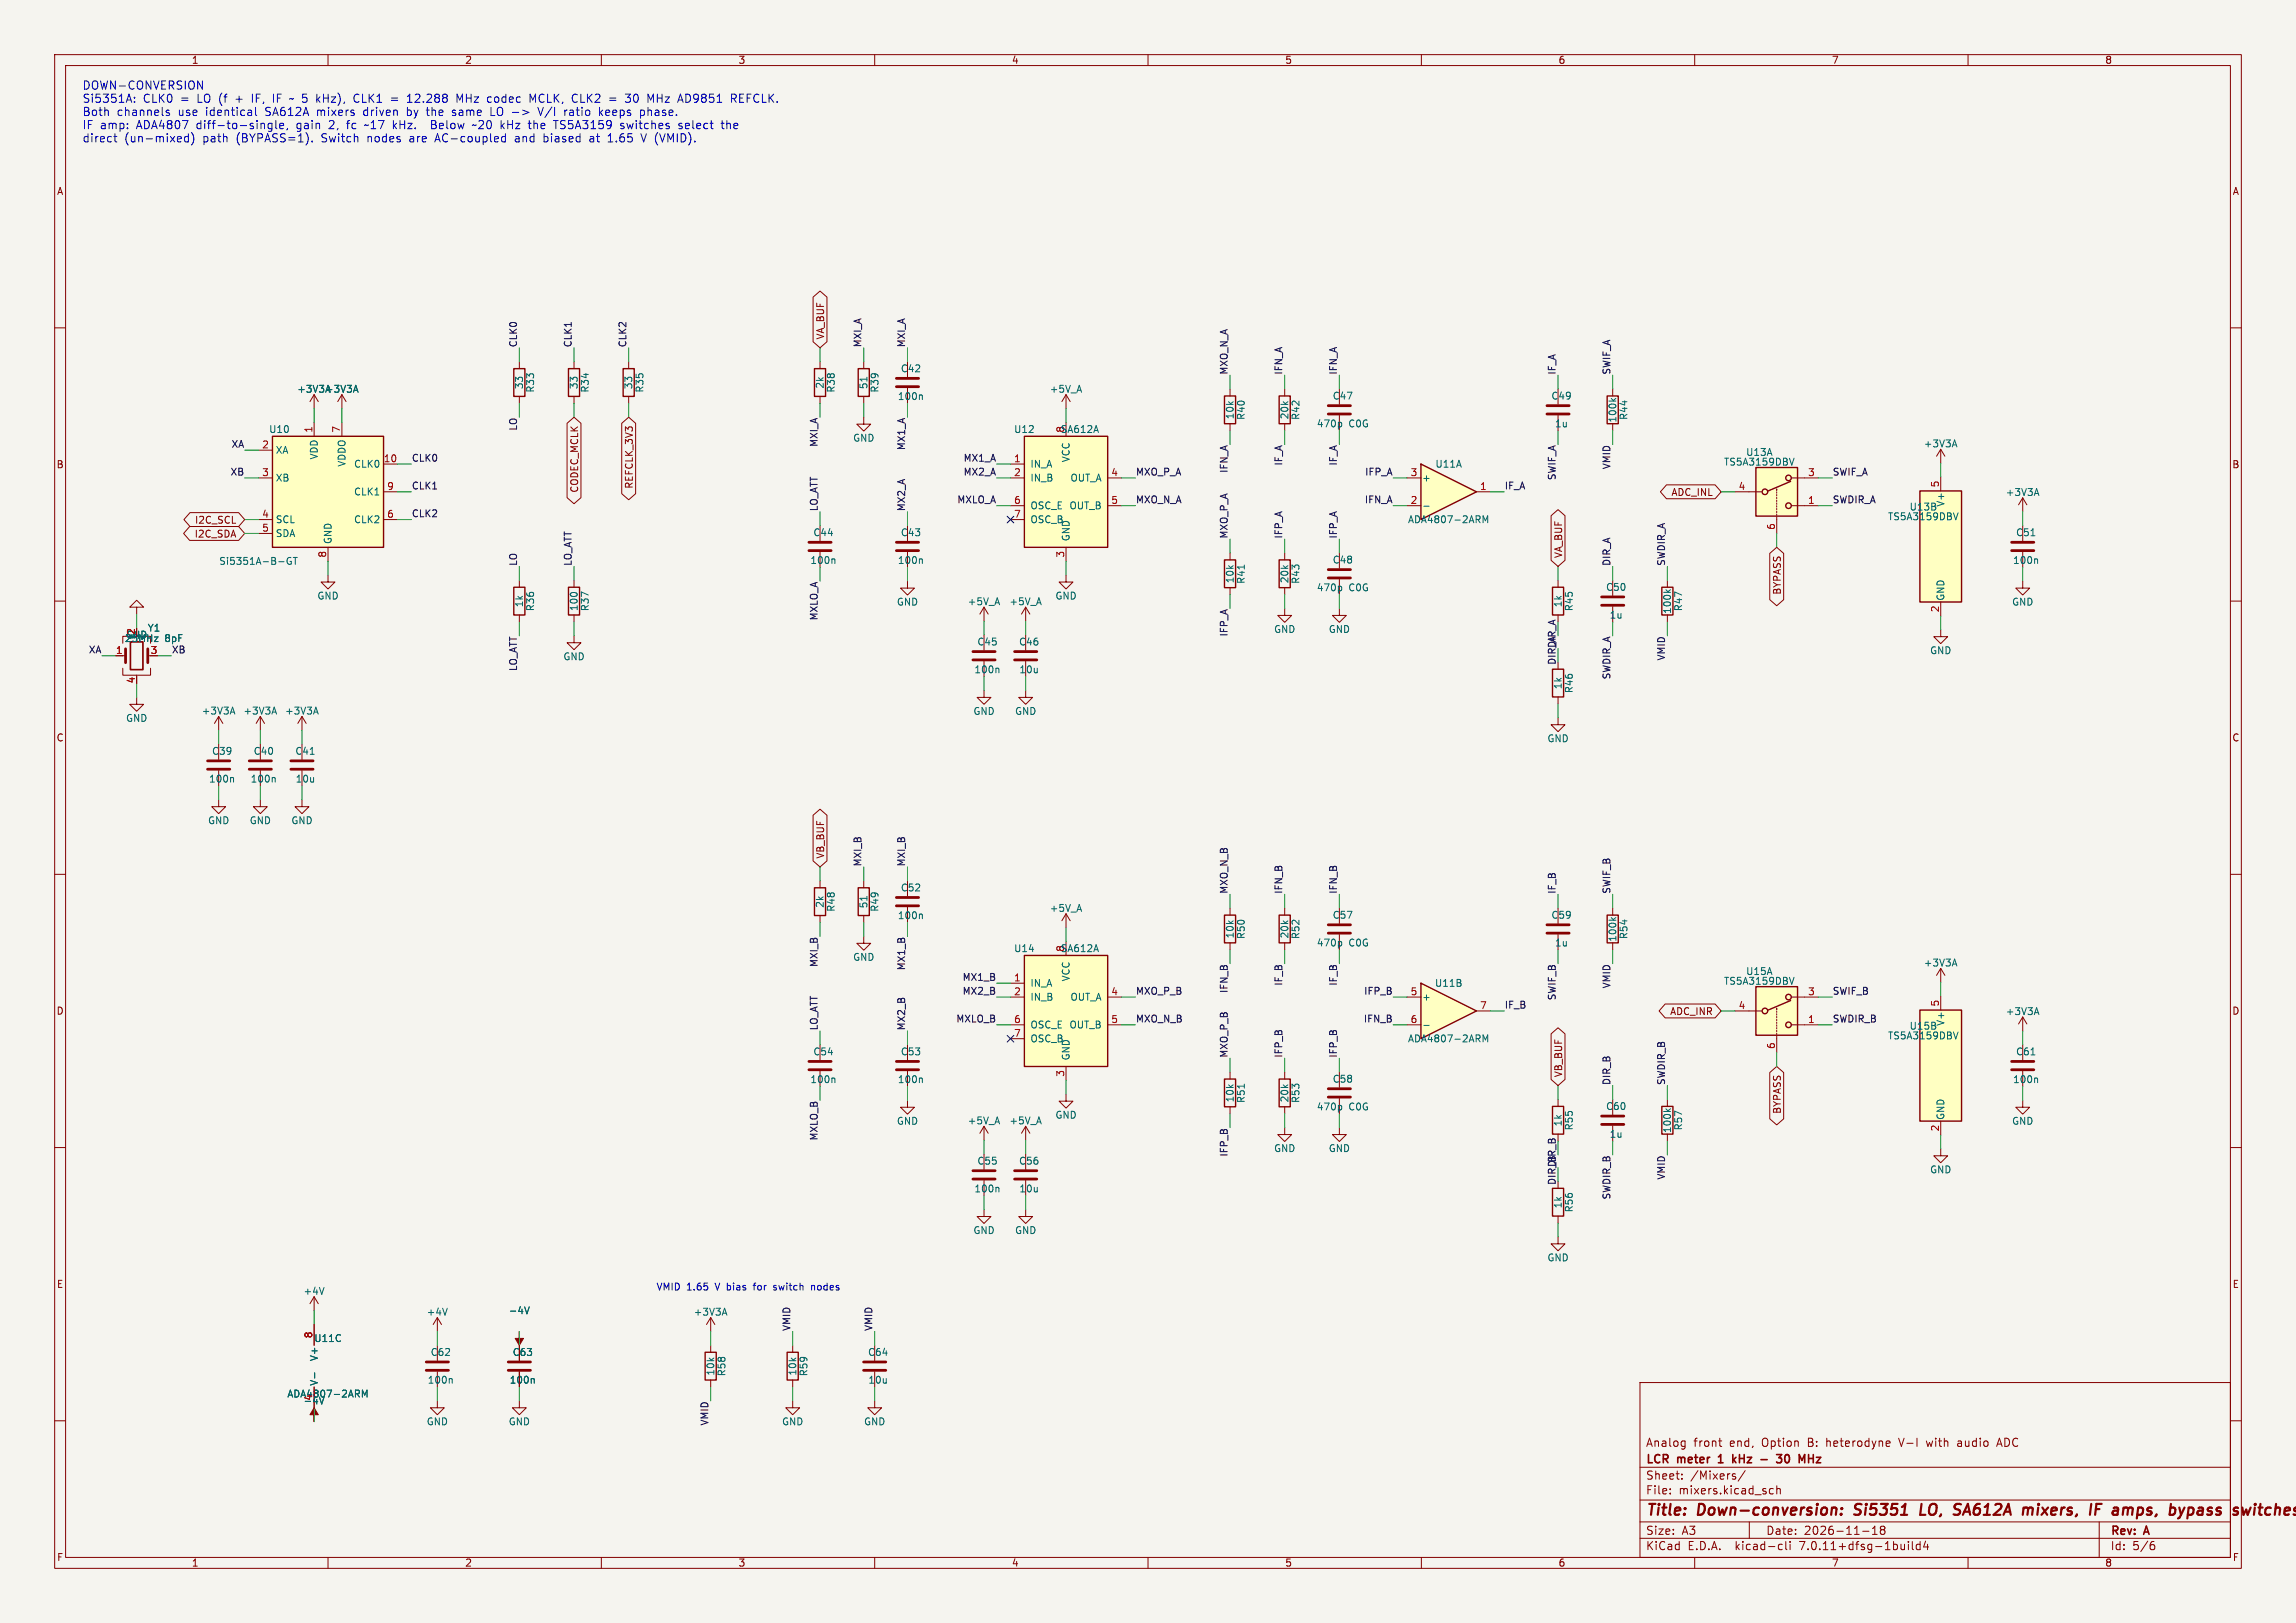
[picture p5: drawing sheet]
<svg xmlns="http://www.w3.org/2000/svg" width="420mm" height="297mm" viewBox="0 0 420 297" stroke-linecap="round" stroke-linejoin="round" font-family="sans-serif">
<defs><g id="words">
<g font-size="2.8" fill="#840000">
<text x="301" y="277.9">Title:</text>
<text x="310.6" y="277.9">Down-conversion:</text>
<text x="340.1" y="277.9">Si5351</text>
<text x="352.9" y="277.9">LO,</text>
<text x="359.9" y="277.9">SA612A</text>
<text x="373.3" y="277.9">mixers,</text>
<text x="386.4" y="277.9">IF</text>
<text x="391.4" y="277.9">amps,</text>
<text x="402.5" y="277.9">bypass</text>
<text x="415" y="277.9">switc</text>
</g>
<g font-size="2.1" fill="#0000c2">
<text x="15" y="16.7">DOWN-CONVERSION</text>
<text x="15" y="19.1">Si5351A:</text>
<text x="15" y="21.5">Both</text>
<text x="15" y="24">IF amp:</text>
<text x="21.4" y="21.5">channels</text>
<text x="25" y="24">ADA4807</text>
<text x="26.2" y="19.1">CLK0</text>
<text x="32.7" y="21.5">use</text>
<text x="33.1" y="19.1">=</text>
<text x="36.1" y="24">diff-to-single,</text>
<text x="36.3" y="19.1">LO (f</text>
<text x="37.8" y="21.5">identical</text>
<text x="43.5" y="19.1">+</text>
<text x="46.7" y="19.1">IF,</text>
<text x="48.8" y="21.5">SA612A</text>
<text x="50.7" y="19.1">IF ~ 5</text>
<text x="54.6" y="24">gain</text>
<text x="58.4" y="21.5">mixers</text>
<text x="59.1" y="19.1">kHz),</text>
<text x="60.6" y="24">2,</text>
<text x="64.1" y="24">fc</text>
<text x="66.1" y="19.1">CLK1</text>
<text x="67.1" y="21.5">driven</text>
<text x="67.5" y="24">~17</text>
<text x="72.8" y="24">kHz.</text>
<text x="75.2" y="21.5">by</text>
<text x="76.2" y="19.1">12.288</text>
<text x="79" y="21.5">the</text>
<text x="80.1" y="24">Below</text>
<text x="83.8" y="21.5">same</text>
<text x="85.3" y="19.1">MHz</text>
<text x="87.9" y="24">~20</text>
<text x="90.9" y="21.5">LO -&gt;</text>
<text x="91.1" y="19.1">codec</text>
<text x="93.1" y="24">kHz</text>
<text x="98.4" y="24">the</text>
<text x="99" y="19.1">MCLK,</text>
<text x="100" y="21.5">V/I</text>
<text x="103.2" y="24">TS5A3159</text>
<text x="104.9" y="21.5">ratio</text>
<text x="107" y="19.1">CLK2</text>
<text x="111.4" y="21.5">keeps</text>
<text x="113.9" y="19.1">=</text>
<text x="115.5" y="24">switches</text>
<text x="117.1" y="19.1">30</text>
<text x="119.1" y="21.5">phase.</text>
<text x="121.2" y="19.1">MHz</text>
<text x="126.3" y="24">select</text>
<text x="127" y="19.1">AD9851</text>
<text x="134.3" y="24">the</text>
<text x="136.8" y="19.1">REFCLK.</text>
<text x="15" y="26.4">direct</text>
<text x="22.7" y="26.4">(un-mixed)</text>
<text x="37.2" y="26.4">path</text>
<text x="43.4" y="26.4">(BYPASS=1).</text>
<text x="59.1" y="26.4">Switch</text>
<text x="67.6" y="26.4">nodes</text>
<text x="75.5" y="26.4">are</text>
<text x="80.4" y="26.4">AC-coupled</text>
<text x="95.1" y="26.4">and</text>
<text x="100.5" y="26.4">biased</text>
<text x="109.1" y="26.4">at</text>
<text x="112.6" y="26.4">1.65</text>
<text x="118.9" y="26.4">V (VMID).</text>
</g>
<g font-size="2.1" fill="#840000">
<text x="301" y="268.2">LCR</text>
<text x="301" y="265">Analog</text>
<text x="306.9" y="268.2">meter</text>
<text x="309.8" y="265">front</text>
<text x="315" y="268.2">1</text>
<text x="316.4" y="265">end,</text>
<text x="318.2" y="268.2">kHz</text>
<text x="322.5" y="265">Option</text>
<text x="327.6" y="268.2">30</text>
<text x="331" y="265">B:</text>
<text x="332.2" y="268.2">MHz</text>
<text x="334.5" y="265">heterodyne</text>
<text x="348" y="265">V-I</text>
<text x="353.2" y="265">with</text>
<text x="359" y="265">audio</text>
<text x="366.4" y="265">ADC</text>
<text x="301" y="273.7">File:</text>
<text x="301" y="271">Sheet:</text>
<text x="307.1" y="273.7">mixers.kicad_sch</text>
<text x="309.2" y="271">/Mixers/</text>
<text x="301" y="281.1">Size:</text>
<text x="307.6" y="281.1">A3</text>
<text x="323" y="281.1">Date:</text>
<text x="330" y="281.1">2026-11-18</text>
<text x="386" y="281.3">Rev:</text>
<text x="392.4" y="281.3">A</text>
<text x="301" y="283.9">KiCad</text>
<text x="308.7" y="283.9">E.D.A.</text>
<text x="317.6" y="283.9">kicad-cli</text>
<text x="329.5" y="283.9">7.0.11+dfsg-1build4</text>
<text x="386" y="283.9">Id:</text>
<text x="390.1" y="283.9">5/6</text>
</g>
<g font-size="1.8" fill="#840000">
<text x="35" y="11.9">1</text>
<text x="85" y="11.9">2</text>
<text x="135" y="11.9">3</text>
<text x="185" y="11.9">4</text>
<text x="235" y="11.9">5</text>
<text x="285" y="11.9">6</text>
<text x="335" y="11.9">7</text>
<text x="385" y="11.9">8</text>
<text x="10.3" y="35.9">A</text>
<text x="408.3" y="35.9">A</text>
<text x="151" y="62.2" transform="rotate(-90 151 62.2)">VA_BUF</text>
<text x="10.3" y="85.9">B</text>
<text x="116" y="89.5" transform="rotate(-90 116 89.5)">REFCLK_3V3</text>
<text x="408.2" y="85.9">B</text>
<text x="106" y="90.3" transform="rotate(-90 106 90.3)">CODEC_MCLK</text>
<text x="305.6" y="91">ADC_INL</text>
<text x="35.5" y="98.6">I2C_SDA</text>
<text x="35.6" y="96">I2C_SCL</text>
<text x="286" y="102.2" transform="rotate(-90 286 102.2)">VA_BUF</text>
<text x="326" y="108.9" transform="rotate(-90 326 108.9)">BYPASS</text>
<text x="10.3" y="135.9">C</text>
<text x="408.2" y="135.9">C</text>
<text x="151" y="157.2" transform="rotate(-90 151 157.2)">VB_BUF</text>
<text x="10.3" y="185.9">D</text>
<text x="305.4" y="186">ADC_INR</text>
<text x="408.2" y="185.9">D</text>
<text x="286" y="197.2" transform="rotate(-90 286 197.2)">VB_BUF</text>
<text x="326" y="203.9" transform="rotate(-90 326 203.9)">BYPASS</text>
<text x="10.3" y="235.9">E</text>
<text x="408.3" y="235.9">E</text>
<text x="10.3" y="285.9">F</text>
<text x="35" y="286.9">1</text>
<text x="85" y="286.9">2</text>
<text x="135" y="286.9">3</text>
<text x="185" y="286.9">4</text>
<text x="235" y="286.9">5</text>
<text x="285" y="286.9">6</text>
<text x="335" y="286.9">7</text>
<text x="385" y="286.9">8</text>
<text x="408.3" y="285.9">F</text>
</g>
<g font-size="1.8" fill="#0f0f0f">
<text x="94.7" y="63.7" transform="rotate(-90 94.7 63.7)">CLK0</text>
<text x="104.7" y="63.7" transform="rotate(-90 104.7 63.7)">CLK1</text>
<text x="114.7" y="63.7" transform="rotate(-90 114.7 63.7)">CLK2</text>
<text x="157.7" y="63.7" transform="rotate(-90 157.7 63.7)">MXI_A</text>
<text x="165.7" y="63.7" transform="rotate(-90 165.7 63.7)">MXI_A</text>
<text x="224.7" y="68.7" transform="rotate(-90 224.7 68.7)">MXO_N_A</text>
<text x="234.7" y="68.7" transform="rotate(-90 234.7 68.7)">IFN_A</text>
<text x="244.7" y="68.7" transform="rotate(-90 244.7 68.7)">IFN_A</text>
<text x="284.7" y="68.7" transform="rotate(-90 284.7 68.7)">IF_A</text>
<text x="294.7" y="68.7" transform="rotate(-90 294.7 68.7)">SWIF_A</text>
<text x="42.3" y="82">XA</text>
<text x="94.7" y="78.9" transform="rotate(-90 94.7 78.9)">LO</text>
<text x="149.7" y="81.9" transform="rotate(-90 149.7 81.9)">MXI_A</text>
<text x="165.7" y="82.5" transform="rotate(-90 165.7 82.5)">MX1_A</text>
<text x="42.1" y="87.1">XB</text>
<text x="75.2" y="89.7">CLK1</text>
<text x="75.2" y="84.6">CLK0</text>
<text x="176.2" y="87.1">MX2_A</text>
<text x="176.2" y="84.6">MX1_A</text>
<text x="207.7" y="87.1">MXO_P_A</text>
<text x="224.7" y="86.6" transform="rotate(-90 224.7 86.6)">IFN_A</text>
<text x="234.7" y="85.3" transform="rotate(-90 234.7 85.3)">IF_A</text>
<text x="244.7" y="85.3" transform="rotate(-90 244.7 85.3)">IF_A</text>
<text x="249.6" y="87.1">IFP_A</text>
<text x="275.2" y="89.7">IF_A</text>
<text x="284.7" y="88" transform="rotate(-90 284.7 88)">SWIF_A</text>
<text x="294.7" y="86" transform="rotate(-90 294.7 86)">VMID</text>
<text x="335.2" y="87.1">SWIF_A</text>
<text x="75.2" y="94.7">CLK2</text>
<text x="149.7" y="93.7" transform="rotate(-90 149.7 93.7)">LO_ATT</text>
<text x="165.7" y="93.7" transform="rotate(-90 165.7 93.7)">MX2_A</text>
<text x="175" y="92.2">MXLO_A</text>
<text x="207.7" y="92.2">MXO_N_A</text>
<text x="249.6" y="92.2">IFN_A</text>
<text x="335.2" y="92.2">SWDIR_A</text>
<text x="224.7" y="98.7" transform="rotate(-90 224.7 98.7)">MXO_P_A</text>
<text x="234.7" y="98.7" transform="rotate(-90 234.7 98.7)">IFP_A</text>
<text x="244.7" y="98.7" transform="rotate(-90 244.7 98.7)">IFP_A</text>
<text x="94.7" y="103.7" transform="rotate(-90 94.7 103.7)">LO</text>
<text x="104.7" y="103.7" transform="rotate(-90 104.7 103.7)">LO_ATT</text>
<text x="294.7" y="103.7" transform="rotate(-90 294.7 103.7)">DIR_A</text>
<text x="304.7" y="103.7" transform="rotate(-90 304.7 103.7)">SWDIR_A</text>
<text x="149.7" y="113.6" transform="rotate(-90 149.7 113.6)">MXLO_A</text>
<text x="16.1" y="119.7">XA</text>
<text x="31.3" y="119.7">XB</text>
<text x="224.7" y="116.6" transform="rotate(-90 224.7 116.6)">IFP_A</text>
<text x="94.7" y="122.9" transform="rotate(-90 94.7 122.9)">LO_ATT</text>
<text x="294.7" y="124.4" transform="rotate(-90 294.7 124.4)">SWDIR_A</text>
<text x="304.7" y="121" transform="rotate(-90 304.7 121)">VMID</text>
<text x="157.7" y="158.6" transform="rotate(-90 157.7 158.6)">MXI_B</text>
<text x="165.7" y="158.6" transform="rotate(-90 165.7 158.6)">MXI_B</text>
<text x="224.7" y="163.6" transform="rotate(-90 224.7 163.6)">MXO_N_B</text>
<text x="234.7" y="163.6" transform="rotate(-90 234.7 163.6)">IFN_B</text>
<text x="244.7" y="163.6" transform="rotate(-90 244.7 163.6)">IFN_B</text>
<text x="284.7" y="163.6" transform="rotate(-90 284.7 163.6)">IF_B</text>
<text x="294.7" y="163.6" transform="rotate(-90 294.7 163.6)">SWIF_B</text>
<text x="149.7" y="177.1" transform="rotate(-90 149.7 177.1)">MXI_B</text>
<text x="165.7" y="177.7" transform="rotate(-90 165.7 177.7)">MX1_B</text>
<text x="176" y="179.6">MX1_B</text>
<text x="176" y="182.1">MX2_B</text>
<text x="207.7" y="182.1">MXO_P_B</text>
<text x="224.7" y="181.8" transform="rotate(-90 224.7 181.8)">IFN_B</text>
<text x="234.7" y="180.5" transform="rotate(-90 234.7 180.5)">IF_B</text>
<text x="244.7" y="180.5" transform="rotate(-90 244.7 180.5)">IF_B</text>
<text x="249.4" y="182.1">IFP_B</text>
<text x="275.2" y="184.7">IF_B</text>
<text x="284.7" y="183.1" transform="rotate(-90 284.7 183.1)">SWIF_B</text>
<text x="294.7" y="181" transform="rotate(-90 294.7 181)">VMID</text>
<text x="335.2" y="182.1">SWIF_B</text>
<text x="149.7" y="188.7" transform="rotate(-90 149.7 188.7)">LO_ATT</text>
<text x="165.7" y="188.7" transform="rotate(-90 165.7 188.7)">MX2_B</text>
<text x="174.8" y="187.2">MXLO_B</text>
<text x="207.7" y="187.2">MXO_N_B</text>
<text x="249.4" y="187.2">IFN_B</text>
<text x="335.2" y="187.2">SWDIR_B</text>
<text x="224.7" y="193.7" transform="rotate(-90 224.7 193.7)">MXO_P_B</text>
<text x="234.7" y="193.7" transform="rotate(-90 234.7 193.7)">IFP_B</text>
<text x="244.7" y="193.7" transform="rotate(-90 244.7 193.7)">IFP_B</text>
<text x="294.7" y="198.7" transform="rotate(-90 294.7 198.7)">DIR_B</text>
<text x="304.7" y="198.7" transform="rotate(-90 304.7 198.7)">SWDIR_B</text>
<text x="149.7" y="208.8" transform="rotate(-90 149.7 208.8)">MXLO_B</text>
<text x="224.7" y="211.8" transform="rotate(-90 224.7 211.8)">IFP_B</text>
<text x="304.7" y="216" transform="rotate(-90 304.7 216)">VMID</text>
<text x="294.7" y="219.6" transform="rotate(-90 294.7 219.6)">SWDIR_B</text>
<text x="144.7" y="243.7" transform="rotate(-90 144.7 243.7)">VMID</text>
<text x="159.7" y="243.7" transform="rotate(-90 159.7 243.7)">VMID</text>
<text x="129.7" y="261" transform="rotate(-90 129.7 261)">VMID</text>
</g>
<g font-size="1.8" fill="#006464">
<text x="95.9" y="71.3" transform="rotate(-90 95.9 71.3)">33</text>
<text x="97.9" y="71.9" transform="rotate(-90 97.9 71.9)">R33</text>
<text x="105.9" y="71.3" transform="rotate(-90 105.9 71.3)">33</text>
<text x="107.9" y="71.9" transform="rotate(-90 107.9 71.9)">R34</text>
<text x="115.9" y="71.3" transform="rotate(-90 115.9 71.3)">33</text>
<text x="117.9" y="71.9" transform="rotate(-90 117.9 71.9)">R35</text>
<text x="150.9" y="71.2" transform="rotate(-90 150.9 71.2)">2k</text>
<text x="152.9" y="71.9" transform="rotate(-90 152.9 71.9)">R38</text>
<text x="158.9" y="71.3" transform="rotate(-90 158.9 71.3)">51</text>
<text x="160.9" y="71.9" transform="rotate(-90 160.9 71.9)">R39</text>
<text x="164.7" y="68.3">C42</text>
<text x="54.3" y="72.1">+3V3A+3V3A</text>
<text x="164.1" y="73.4">100n</text>
<text x="191.9" y="72.1">+5V_A</text>
<text x="225.9" y="76.8" transform="rotate(-90 225.9 76.8)">10k</text>
<text x="227.9" y="76.9" transform="rotate(-90 227.9 76.9)">R40</text>
<text x="235.9" y="76.8" transform="rotate(-90 235.9 76.8)">20k</text>
<text x="237.9" y="76.9" transform="rotate(-90 237.9 76.9)">R42</text>
<text x="243.7" y="73.3">C47</text>
<text x="283.7" y="73.3">C49</text>
<text x="295.9" y="77.4" transform="rotate(-90 295.9 77.4)">100k</text>
<text x="297.9" y="76.9" transform="rotate(-90 297.9 76.9)">R44</text>
<text x="49.1" y="79.4">U10</text>
<text x="50.3" y="83.2">XA</text>
<text x="156" y="81">GND</text>
<text x="185.4" y="79.4">U12</text>
<text x="193.9" y="79.4">SA612A</text>
<text x="194.7" y="79.3" transform="rotate(-90 194.7 79.3)">8</text>
<text x="240.8" y="78.4">470p</text>
<text x="246.7" y="78.4">C0G</text>
<text x="284.4" y="78.4">1u</text>
<text x="319.3" y="83.6">U13A</text>
<text x="351.8" y="82.1">+3V3A</text>
<text x="50.3" y="88.3">XB</text>
<text x="58.3" y="84.2" transform="rotate(-90 58.3 84.2)">VDD</text>
<text x="63.4" y="85.5" transform="rotate(-90 63.4 85.5)">VDDO</text>
<text x="64.7" y="85.8">CLK0</text>
<text x="188.4" y="85.8">IN_A</text>
<text x="188.4" y="88.3">IN_B</text>
<text x="195.7" y="88.3">OUT_A</text>
<text x="195.9" y="84.7" transform="rotate(-90 195.9 84.7)">VCC</text>
<text x="260" y="88.3">+</text>
<text x="262.5" y="85.8">U11A</text>
<text x="315.3" y="85.4">TS5A3159DBV</text>
<text x="50.3" y="95.9">SCL</text>
<text x="64.7" y="95.9">CLK2</text>
<text x="64.7" y="90.9">CLK1</text>
<text x="188.4" y="93.4">OSC_E OUT_B</text>
<text x="188.4" y="95.9">OSC_B</text>
<text x="257.5" y="95.9">ADA4807-2ARM</text>
<text x="345.3" y="95.4">TS5A3159DBV</text>
<text x="349.2" y="93.6">U13B</text>
<text x="355.9" y="92.8" transform="rotate(-90 355.9 92.8)">V+</text>
<text x="366.8" y="91">+3V3A</text>
<text x="50.3" y="98.5">SDA</text>
<text x="60.9" y="99.7" transform="rotate(-90 60.9 99.7)">GND</text>
<text x="148.7" y="98.3">C44</text>
<text x="164.7" y="98.3">C43</text>
<text x="195.9" y="99.1" transform="rotate(-90 195.9 99.1)">GND</text>
<text x="368.7" y="98.3">C51</text>
<text x="40" y="103.6">Si5351A-B-GT</text>
<text x="148.1" y="103.4">100n</text>
<text x="164.1" y="103.4">100n</text>
<text x="225.9" y="106.8" transform="rotate(-90 225.9 106.8)">10k</text>
<text x="227.9" y="106.9" transform="rotate(-90 227.9 106.9)">R41</text>
<text x="235.9" y="106.8" transform="rotate(-90 235.9 106.8)">20k</text>
<text x="237.9" y="106.9" transform="rotate(-90 237.9 106.9)">R43</text>
<text x="243.7" y="103.3">C48</text>
<text x="368.1" y="103.4">100n</text>
<text x="58" y="109.9">GND</text>
<text x="95.9" y="111.2" transform="rotate(-90 95.9 111.2)">1k</text>
<text x="97.9" y="111.9" transform="rotate(-90 97.9 111.9)">R36</text>
<text x="105.9" y="111.9" transform="rotate(-90 105.9 111.9)">100</text>
<text x="107.9" y="111.9" transform="rotate(-90 107.9 111.9)">R37</text>
<text x="164" y="111">GND</text>
<text x="176.9" y="111">+5V_A</text>
<text x="184.6" y="111">+5V_A</text>
<text x="193" y="109.9">GND</text>
<text x="240.8" y="108.4">470p</text>
<text x="246.7" y="108.4">C0G</text>
<text x="285.9" y="111.2" transform="rotate(-90 285.9 111.2)">1k</text>
<text x="287.9" y="111.9" transform="rotate(-90 287.9 111.9)">R45</text>
<text x="293.7" y="108.3">C50</text>
<text x="294.4" y="113.4">1u</text>
<text x="305.9" y="112.4" transform="rotate(-90 305.9 112.4)">100k</text>
<text x="307.9" y="111.9" transform="rotate(-90 307.9 111.9)">R47</text>
<text x="355.9" y="110" transform="rotate(-90 355.9 110)">GND</text>
<text x="368" y="111">GND</text>
<text x="22.8" y="117.7">25MHz</text>
<text x="23" y="117.1">GND</text>
<text x="26.9" y="115.8">Y1</text>
<text x="30.2" y="117.7">8pF</text>
<text x="178.7" y="118.3">C45</text>
<text x="186.3" y="118.3">C46</text>
<text x="233" y="116">GND</text>
<text x="243" y="116">GND</text>
<text x="353" y="119.9">GND</text>
<text x="103" y="121">GND</text>
<text x="178.1" y="123.4">100n</text>
<text x="186.4" y="123.4">10u</text>
<text x="36.8" y="131">+3V3A</text>
<text x="44.4" y="131">+3V3A</text>
<text x="52.1" y="131">+3V3A</text>
<text x="178" y="131">GND</text>
<text x="185.6" y="131">GND</text>
<text x="285.9" y="126.2" transform="rotate(-90 285.9 126.2)">1k</text>
<text x="287.9" y="126.9" transform="rotate(-90 287.9 126.9)">R46</text>
<text x="23" y="132.3">GND</text>
<text x="283" y="136">GND</text>
<text x="38.1" y="143.4">100n</text>
<text x="38.7" y="138.3">C39</text>
<text x="45.8" y="143.4">100n</text>
<text x="46.3" y="138.3">C40</text>
<text x="53.9" y="138.3">C41</text>
<text x="54" y="143.4">10u</text>
<text x="38" y="151">GND</text>
<text x="45.6" y="151">GND</text>
<text x="53.2" y="151">GND</text>
<text x="150.9" y="166.2" transform="rotate(-90 150.9 166.2)">2k</text>
<text x="152.9" y="166.9" transform="rotate(-90 152.9 166.9)">R48</text>
<text x="158.9" y="166.3" transform="rotate(-90 158.9 166.3)">51</text>
<text x="160.9" y="166.9" transform="rotate(-90 160.9 166.9)">R49</text>
<text x="164.7" y="163.3">C52</text>
<text x="191.9" y="167.1">+5V_A</text>
<text x="164.1" y="168.4">100n</text>
<text x="225.9" y="171.8" transform="rotate(-90 225.9 171.8)">10k</text>
<text x="227.9" y="171.9" transform="rotate(-90 227.9 171.9)">R50</text>
<text x="235.9" y="171.8" transform="rotate(-90 235.9 171.8)">20k</text>
<text x="237.9" y="171.9" transform="rotate(-90 237.9 171.9)">R52</text>
<text x="240.8" y="173.4">470p</text>
<text x="243.7" y="168.3">C57</text>
<text x="246.7" y="173.4">C0G</text>
<text x="283.7" y="168.3">C59</text>
<text x="284.4" y="173.4">1u</text>
<text x="295.9" y="172.4" transform="rotate(-90 295.9 172.4)">100k</text>
<text x="297.9" y="171.9" transform="rotate(-90 297.9 171.9)">R54</text>
<text x="156" y="176">GND</text>
<text x="185.4" y="174.4">U14</text>
<text x="193.9" y="174.4">SA612A</text>
<text x="194.7" y="174.3" transform="rotate(-90 194.7 174.3)">8</text>
<text x="195.9" y="179.7" transform="rotate(-90 195.9 179.7)">VCC</text>
<text x="319.3" y="178.6">U15A</text>
<text x="351.8" y="177.1">+3V3A</text>
<text x="188.4" y="180.8">IN_A</text>
<text x="188.4" y="183.3">IN_B</text>
<text x="195.7" y="183.3">OUT_A</text>
<text x="260" y="183.3">+</text>
<text x="262.4" y="180.8">U11B</text>
<text x="315.3" y="180.4">TS5A3159DBV</text>
<text x="366.8" y="186">+3V3A</text>
<text x="188.4" y="188.4">OSC_E OUT_B</text>
<text x="188.4" y="190.9">OSC_B</text>
<text x="257.5" y="190.9">ADA4807-2ARM</text>
<text x="345.3" y="190.4">TS5A3159DBV</text>
<text x="349.2" y="188.6">U15B</text>
<text x="355.9" y="187.8" transform="rotate(-90 355.9 187.8)">V+</text>
<text x="148.7" y="193.3">C54</text>
<text x="164.7" y="193.3">C53</text>
<text x="195.9" y="194.1" transform="rotate(-90 195.9 194.1)">GND</text>
<text x="368.7" y="193.3">C61</text>
<text x="148.1" y="198.4">100n</text>
<text x="164.1" y="198.4">100n</text>
<text x="225.9" y="201.8" transform="rotate(-90 225.9 201.8)">10k</text>
<text x="227.9" y="201.9" transform="rotate(-90 227.9 201.9)">R51</text>
<text x="235.9" y="201.8" transform="rotate(-90 235.9 201.8)">20k</text>
<text x="237.9" y="201.9" transform="rotate(-90 237.9 201.9)">R53</text>
<text x="240.8" y="203.4">470p</text>
<text x="243.7" y="198.3">C58</text>
<text x="246.7" y="203.4">C0G</text>
<text x="293.7" y="203.3">C60</text>
<text x="368.1" y="198.4">100n</text>
<text x="164" y="206">GND</text>
<text x="176.9" y="206">+5V_A</text>
<text x="184.6" y="206">+5V_A</text>
<text x="193" y="204.9">GND</text>
<text x="285.9" y="206.2" transform="rotate(-90 285.9 206.2)">1k</text>
<text x="287.9" y="206.9" transform="rotate(-90 287.9 206.9)">R55</text>
<text x="294.4" y="208.4">1u</text>
<text x="305.9" y="207.4" transform="rotate(-90 305.9 207.4)">100k</text>
<text x="307.9" y="206.9" transform="rotate(-90 307.9 206.9)">R57</text>
<text x="355.9" y="205" transform="rotate(-90 355.9 205)">GND</text>
<text x="368" y="206">GND</text>
<text x="178.7" y="213.3">C55</text>
<text x="186.3" y="213.3">C56</text>
<text x="233" y="211">GND</text>
<text x="243" y="211">GND</text>
<text x="353" y="214.9">GND</text>
<text x="178.1" y="218.4">100n</text>
<text x="186.4" y="218.4">10u</text>
<text x="285.9" y="221.2" transform="rotate(-90 285.9 221.2)">1k</text>
<text x="287.9" y="221.9" transform="rotate(-90 287.9 221.9)">R56</text>
<text x="178" y="226">GND</text>
<text x="185.6" y="226">GND</text>
<text x="283" y="231">GND</text>
<text x="55.4" y="237.1">+4V</text>
<text x="57.4" y="245.8">U11C</text>
<text x="78" y="241">+4V</text>
<text x="93" y="240.7">-4V</text>
<text x="126.8" y="241">+3V3A</text>
<text x="58.3" y="249.2" transform="rotate(-90 58.3 249.2)">V+</text>
<text x="78.7" y="248.3">C62</text>
<text x="93.7" y="248.3">C63</text>
<text x="130.9" y="251.8" transform="rotate(-90 130.9 251.8)">10k</text>
<text x="132.9" y="251.9" transform="rotate(-90 132.9 251.9)">R58</text>
<text x="145.9" y="251.8" transform="rotate(-90 145.9 251.8)">10k</text>
<text x="147.9" y="251.9" transform="rotate(-90 147.9 251.9)">R59</text>
<text x="158.7" y="248.3">C64</text>
<text x="52.5" y="255.9">ADA4807-2ARM</text>
<text x="55.4" y="257.2">-4V</text>
<text x="57.2" y="256.4" transform="rotate(-90 57.2 256.4)">4</text>
<text x="58.3" y="253.7" transform="rotate(-90 58.3 253.7)">V-</text>
<text x="78.1" y="253.4">100n</text>
<text x="93.1" y="253.4">100n</text>
<text x="158.7" y="253.4">10u</text>
<text x="78" y="261">GND</text>
<text x="93" y="261">GND</text>
<text x="143" y="261">GND</text>
<text x="158" y="261">GND</text>
</g>
<g font-size="1.8" fill="#a90000">
<text x="47.9" y="82.1">2</text>
<text x="57.2" y="79.3" transform="rotate(-90 57.2 79.3)">1</text>
<text x="62.3" y="79.3" transform="rotate(-90 62.3 79.3)">7</text>
<text x="47.9" y="87.2">3</text>
<text x="70.1" y="84.7">10</text>
<text x="70.7" y="89.7">9</text>
<text x="185.4" y="84.7">1</text>
<text x="185.4" y="87.2">2</text>
<text x="203.2" y="87.2">4</text>
<text x="257.9" y="87.2">3</text>
<text x="270.6" y="89.7">1</text>
<text x="317.9" y="89.7">4</text>
<text x="330.6" y="87.2">3</text>
<text x="354.7" y="89.3" transform="rotate(-90 354.7 89.3)">5</text>
<text x="47.9" y="94.8">4</text>
<text x="70.7" y="94.8">6</text>
<text x="185.4" y="92.3">6</text>
<text x="185.4" y="94.8">7</text>
<text x="203.2" y="92.3">5</text>
<text x="257.9" y="92.3">2</text>
<text x="330.6" y="92.3">1</text>
<text x="47.9" y="97.4">5</text>
<text x="324.7" y="97.1" transform="rotate(-90 324.7 97.1)">6</text>
<text x="59.7" y="102.1" transform="rotate(-90 59.7 102.1)">8</text>
<text x="194.7" y="102.1" transform="rotate(-90 194.7 102.1)">3</text>
<text x="354.7" y="112.1" transform="rotate(-90 354.7 112.1)">2</text>
<text x="21.1" y="119.7">1</text>
<text x="24.7" y="116.3" transform="rotate(-90 24.7 116.3)">2</text>
<text x="27.5" y="119.7">3</text>
<text x="24.7" y="125.2" transform="rotate(-90 24.7 125.2)">4</text>
<text x="185.4" y="179.7">1</text>
<text x="185.4" y="182.2">2</text>
<text x="203.2" y="182.2">4</text>
<text x="257.9" y="182.2">5</text>
<text x="270.6" y="184.7">7</text>
<text x="317.9" y="184.7">4</text>
<text x="330.6" y="182.2">3</text>
<text x="354.7" y="184.3" transform="rotate(-90 354.7 184.3)">5</text>
<text x="185.4" y="187.3">6</text>
<text x="185.4" y="189.8">7</text>
<text x="203.2" y="187.3">5</text>
<text x="257.9" y="187.3">6</text>
<text x="330.6" y="187.3">1</text>
<text x="194.7" y="197.1" transform="rotate(-90 194.7 197.1)">3</text>
<text x="324.7" y="192.1" transform="rotate(-90 324.7 192.1)">6</text>
<text x="354.7" y="207.1" transform="rotate(-90 354.7 207.1)">2</text>
<text x="57.2" y="245" transform="rotate(-90 57.2 245)">8</text>
</g>
<g font-size="1.8" fill="#009600">
<text x="284.7" y="118.7" transform="rotate(-90 284.7 118.7)">DIR_A</text>
<text x="284.7" y="213.7" transform="rotate(-90 284.7 213.7)">DIR_B</text>
<text x="284.7" y="216.9" transform="rotate(-90 284.7 216.9)">DIR_B</text>
</g>
<g font-size="1.8" fill="#0000c2">
<text x="120" y="236.5">VMID 1.65</text>
<text x="131" y="236.5">V bias</text>
<text x="138.4" y="236.5">for</text>
<text x="142.2" y="236.5">switch</text>
<text x="149.3" y="236.5">nodes</text>
</g>
</g></defs>
<path d="M0 0h420v297h-420z" fill="#f5f4ef" stroke="#f5f4ef" stroke-width=".18"/>
<g fill="none" stroke="#840000" stroke-width=".18">
<path d="M10 10h400v277h-400zM12 12h396v273h-396zM60 10v2M110 10v2M160 10v2M210 10v2M260 10v2M310 10v2M360 10v2M10 60h2M408 60h2M166 66.2v2.8"/>
<path d="M166 71v2.8M225 71.2v1.3M225 77.5v1.3M245 71.2v2.8M245 76v2.8M10 110h2M180 111.1l-.8 1.3M180 111.1v2.6M180 111.1l.8 1.3M187.6 111.1l-.7 1.3M187.6 111.1v2.6M187.6 111.1l.8 1.3"/>
<path d="M195 105.2v1.3h1.3l-1.3 1.3-1.3-1.3h1.3M225 101.2v1.3M225 107.5v1.3M408 110h2M10 160h2M408 160h2M158 171.3v1.3h1.3l-1.3 1.3-1.3-1.3h1.3M158 161.2v1.3M158 167.5v1.3M166 161.2v2.8M166 166v2.8M150 191.2v2.8"/>
<path d="M150 196v2.8M166 191.2v2.8M166 196v2.8M225 196.2v1.3M10 210h2M166 201.4v1.2h1.3l-1.3 1.3-1.3-1.3h1.3M180 211.2v2.8M180 216v2.8M187.6 211.2v2.8M187.6 216v2.8M225 202.5v1.3M408 210h2"/>
<path d="M57.5 237.3v2.5M57.5 237.3l-.8 1.3M57.5 237.3l.7 1.3M180 221.4v1.2h1.3l-1.3 1.3-1.3-1.3h1.3M187.6 221.4v1.2h1.3l-1.3 1.3-1.3-1.3h1.3M10 260h2M57.5 242.4v3.8M57.5 253.8v3.8M130 241.1l-.8 1.3M130 241.1v2.6M130 241.1l.8 1.3M300 253h108v32h-108z"/>
<path d="M408 260h2M300 278.5h108M300 274.5h108M300 268.5h108M305.5 273.2v.2M305.5 272.5v.1M307.7 270.5v.2M307.7 269.8v.1M308.1 263.7l.1 .1M308.2 263.7v1.2l-.1 .2M308.2 264.6l-.1 .1M314.4 263.7h.5"/>
<path d="M314.6 264.5l.3 .2M317.1 270.2l.3 .1 .1 .2-.2 .2h-.3M317.1 269.7l.3 .1M319.2 269.1l-1.3 1.9M320 278.5v3M323.7 273.1l.2 .3 .5-.1M324.4 272.5l-.5-.1-.2 .3M325 272.5l.2-.1 .4 .1 .1 .9M325 271.9v1.5M342.5 279.7l.4-.4v1.5M344.2 279.9l-.3 .3v.3l.3 .3h.3l.3-.3-.1-.4-.2-.2M344.2 279.9l-.3-.3 .3-.3h.3l.3 .3-.3 .3"/>
<path d="M344.2 279.9h.3M345.5 263.7l.2 .3-.7 .2M345.7 264.6l-.2 .1M347.3 263.2l.5 1.5M352.4 263.7l.3 1M358.6 263.7l-.4 .1M358.7 264.1h-.4a.29 .29 0 0 0-.2 .3 .29 .29 0 0 0 .2 .3h.4M365.4 264.3h.7M365.7 263.2l-.5 1.5M384 278.5v6.5M60 285v2M110 285v2"/>
<path d="M160 285v2M210 285v2M260 285v2M300 281.5h108M310 285v2M325.6 282.6l.4 .1M326 283.5l-.4 .1M326.7 282.1v1.3l.2 .2M327.4 282.1v.1M327.4 282.6v1M340.7 280.2h1.2M342.5 280.8h.9"/>
<path d="M349.1 282.1v.1M349.1 282.6v1M349.8 282.1v1.3l.2 .2M351.2 282.7l-.4-.1-.3 .3v.4l.2 .2h.5M351.2 282.1v1.5M352.2 282l-.3 1.1h.9M352.6 282.6v1M360 285v2M393.6 282.7h.3l.3 .2-.1 .5-.5 .2M394 282.1l-.4 .1"/>
</g>
<g fill="none" stroke="#840000" stroke-width=".4">
<path d="M336.8 277l.1 .1-.1 .1M336.8 277l-.1 .1 .1 .1M336.8 277v.2M336.9 276l.1 .1-.1 .1M336.9 276l-.1 .1 .1 .1M336.9 276v.2M339.2 277.1l.2 .1M339.5 275.4l-.2 .2 .1 .4M351.5 275.2l-.3 2h1M358 275.2l.7 .1M358.4 276.3a.44 .44 0 0 1 0 .7M360 275.2l-1 2"/>
<path d="M371.3 275.9l.5 .1v.2l-.1 1M383.4 276.2h.6M383.5 275.2h.9M397.1 275.2l-.2 2M400.3 276l.3-.1 .5 .1 .2 .3-.1 .5a.66 .66 0 0 1-1 .3M400.4 275.9l-.3 2M413.1 275.9h.8M413.5 275.2l-.2 1.7v.2l.4 .1"/>
</g>
<path d="M314.3 267.7h.9M314.5 266.5l-.2 .1M317 266.2v1.5M317.1 267.1l.4 .6M317.5 266.7l-.5 .6M322.1 267.1h1.2M325 266.2h.9l-.5 .6 .4 .1v.6l-.2 .2h-.4l-.2-.2M327 266.2a.8 .8 0 0 0-.5 .7 .8 .8 0 0 0 .5 .8M330.8 266.2v1.5M330.8 266.9h.9" fill="none" stroke="#840000" stroke-width=".3"/>
<g fill="none" stroke="#840000" stroke-width=".51">
<path d="M164 70.8h4M164 69.2h4M243 75.8h4M243 74.2h4M164 165.8h4M164 164.2h4M148 195.8h4M148 194.2h4M164 195.8h4M164 194.2h4M178 215.8h4M178 214.2h4"/>
<path d="M185.6 215.8h4.1M185.6 214.2h4.1"/>
</g>
<g fill="none" stroke="#006464" stroke-width=".18">
<path d="M168.5 72.3l.2 .2v.6M245.2 77.3l.2 .2v.4l-.2 .2M227.6 103.4v.7M158.6 164v.8M168.5 167.3l.2 .2v.6M152.5 197.3l.2 .2v.6M168.5 197.3l.2 .2v.6M227.6 198.4v.7M182.5 217.3l.2 .2v.6M59.3 235.6l-.4 1.3M132.5 239.4l.5 1.3M57.6 251.2v1"/>
<path d="M66.3 255.7v-1.3l.4 .9 .4-.9v1.3M132.2 240.3h.6"/>
</g>
<path d="M224 72.5h2v5h-2zM224 102.5h2v5h-2zM157 162.5h2v5h-2zM224 197.5h2v5h-2z" fill="none" stroke="#840000" stroke-width=".25"/>
<path d="M259.9 84.9l10.2 5.1-10.2 5.1z" fill="#ffffc2"/>
<path d="M187.4 79.8h15.2v20.4h-15.2zM234 72.5h2v5h-2zM259.9 84.9l10.2 5.1-10.2 5.1zM234 102.5h2v5h-2zM149 162.5h2v5h-2z" fill="none" stroke="#840000" stroke-width=".25"/>
<g fill="none" stroke="#840000" stroke-width=".18">
<path d="M158 76.4v1.2h1.3l-1.3 1.3-1.3-1.3h1.3M195 72.2l-.8 1.3M195 72.2v2.6M195 77.3v2.5M195 72.2l.8 1.3M235 71.2v1.3M235 77.5v1.3M150 96.2v2.8M184.8 92.5h2.6M184.8 87.5h2.6M184.8 84.9h2.6M184.8 95.1h2.6"/>
<path d="M202.6 92.5h2.6M202.6 87.5h2.6M257.4 92.5h2.5M257.4 87.5h2.5M270.1 90h2.5M150 101v2.8M166 106.4v1.2h1.3l-1.3 1.3-1.3-1.3h1.3M180 116.2v2.8M187.6 116.2v2.8M195 100.2v2.5M235 111.4v1.2h1.3l-1.3 1.3-1.3-1.3h1.3M235 101.2v1.3"/>
<path d="M235 107.5v1.3M245 111.4v1.2h1.3l-1.3 1.3-1.3-1.3h1.3M245 101.2v2.8M245 106v2.8M180 126.4v1.2h1.3l-1.3 1.3-1.3-1.3h1.3M180 121v2.8M187.6 126.4v1.2h1.3l-1.3 1.3-1.3-1.3h1.3M187.6 121v2.8M150 161.2v1.3M150 167.5v1.3"/>
</g>
<path d="M260.4 92.6h1M271.3 95.7v-1.3l.4 .9 .4-.9v1.3M152.5 102.3l.2 .2v.6M245.2 107.3l.2 .2v.4l-.2 .2M182.5 122.3l.2 .2v.6M58.4 255.7l.5 1.2 .4-1.2" fill="none" stroke="#006464" stroke-width=".18"/>
<path d="M148 99.2h4M148 100.8h4M178 119.2h4M185.6 119.2h4.1M243 105.8h4M243 104.2h4M178 120.8h4M185.6 120.8h4.1" fill="none" stroke="#840000" stroke-width=".51"/>
<path d="M57.5 257.6l.7 1.3h-.7v1.3v-1.3h-.8z" fill="#840000" stroke="#840000" stroke-width=".18"/>
<path d="M187.4 79.8h15.2v20.4h-15.2z" fill="#ffffc2" stroke="#ffffc2" stroke-width=".18"/>
<path d="M259.9 179.9l10.2 5.1-10.2 5.1z" fill="#ffffc2"/>
<g fill="none" stroke="#840000" stroke-width=".25">
<path d="M49.8 79.8h20.4v20.4h-20.4zM94 67.5h2v5h-2zM104 67.5h2v5h-2zM114 67.5h2v5h-2zM149 67.5h2v5h-2zM157 67.5h2v5h-2zM294 72.5h2v5h-2zM321.2 85.6h7.6v8.8h-7.6zM327.5 88.1l-4.2 1.8M351.2 89.8h7.6v20.4h-7.6zM94 107.5h2v5h-2zM104 107.5h2v5h-2z"/>
<path d="M284 107.5h2v5h-2zM304 107.5h2v5h-2zM284 122.5h2v5h-2zM187.4 174.8h15.2v20.4h-15.2zM224 167.5h2v5h-2zM234 167.5h2v5h-2zM259.9 179.9l10.2 5.1-10.2 5.1zM294 167.5h2v5h-2zM234 197.5h2v5h-2zM321.2 180.6h7.6v8.8h-7.6zM327.5 183.1l-4.2 1.8M351.2 184.8h7.6v20.4h-7.6z"/>
<path d="M284 202.5h2v5h-2zM284 217.5h2v5h-2zM304 202.5h2v5h-2zM129 247.5h2v5h-2zM144 247.5h2v5h-2z"/>
<circle cx="322.8" cy="90" r=".51"/>
<circle cx="327.2" cy="92.5" r=".51"/>
<circle cx="327.2" cy="87.5" r=".51"/>
<circle cx="322.8" cy="185" r=".51"/>
<circle cx="327.2" cy="187.5" r=".51"/>
<circle cx="327.2" cy="182.5" r=".51"/>
</g>
<g fill="none" stroke="#840000" stroke-width=".18">
<path d="M148.7 54.4l1.3-1.1 1.3 1.1v8.1l-1.3 1.2-1.3-1.2zM57.5 72.2v2.6M57.5 77.3v2.5M57.5 72.2l-.8 1.3M57.5 72.2l.7 1.3M62.5 72.2v2.6M62.5 77.3v2.5M62.5 72.2l-.7 1.3M62.5 72.2l.8 1.3M95 66.2v1.3M95 72.5v1.3M103.7 77.5l1.3-1.1 1.3 1.1v13.6l-1.3 1.1-1.3-1.1z"/>
<path d="M105 66.2v1.3M105 72.5v1.3M113.7 77.5l1.3-1.1 1.3 1.1v12.8l-1.3 1.2-1.3-1.2zM115 66.2v1.3M115 72.5v1.3M150 66.2v1.3M150 72.5v1.3M158 66.2v1.3M158 72.5v1.3M285 71.2v2.8M285 76v2.8M295 71.2v1.3"/>
<path d="M295 77.5v1.3M34.7 96.3h8.9l1.2 1.3-1.2 1.3h-8.9l-1.1-1.3zM34.8 93.8h8.8l1.2 1.3-1.2 1.3h-8.8l-1.2-1.3zM47.3 82.4h2.5M47.3 87.5h2.5M47.3 95.1h2.5M47.3 97.6h2.5M70.2 84.9h2.5M70.2 95.1h2.5M70.2 90h2.5M166 96.2v2.8M283.7 94.4l1.3-1.1 1.3 1.1v8.1l-1.3 1.2-1.3-1.2z"/>
<path d="M304.8 88.7h8.9l1.1 1.3-1.1 1.3h-8.9l-1.1-1.3zM317.4 90h4.8M325 89.5v.2M325 90v.3M325 90.5v.3M325 91v.3M325 91.5v.3M325 92v.3M325 92.5v.3M325 93v.3M325 93.6v.2M325 94.1v.2"/>
<path d="M325 94.6v3M327.8 87.5h4.8M327.8 92.5h4.8M355 82.2l-.8 1.3M355 82.2v2.6M355 87.3v2.5M355 82.2l.8 1.3M370 91.1v2.6M370 96.2v2.8M370 91.1l-.8 1.3M370 91.1l.8 1.3M22.5 117.7v-1.3h5v1.3"/>
<path d="M25 111.1h1.3l-1.3-1.3-1.3 1.3h1.3v1.3M60 105.2v1.3h1.3l-1.3 1.3-1.3-1.3h1.3M60 100.2v2.5M95 106.2v1.3M95 112.5v1.3M105 116.4v1.2h1.3l-1.3 1.3-1.3-1.3h1.3M105 106.2v1.3M105 112.5v1.3M166 101v2.8M285 106.2v1.3M285 112.5v1.3M295 106.2v2.8"/>
<path d="M295 111v2.8M305 106.2v1.3M305 112.5v1.3M323.7 101.3l1.3-1.1 1.3 1.1v8.4l-1.3 1.2-1.3-1.2zM355 115.2v1.3h1.3l-1.3 1.3-1.3-1.3h1.3M355 110.2v2.5M370 106.4v1.2h1.3l-1.3 1.3-1.3-1.3h1.3M370 101v2.8M21.2 120h1.8M22.5 122.3v1.3h5v-1.3M25 127.6v1.3h1.3l-1.3 1.3-1.3-1.3h1.3M25 123.6v.2"/>
<path d="M40 131.1l-.8 1.3M40 131.1v2.5M40 136.2v2.8M40 131.1l.8 1.3M47.6 131.1v2.5M47.6 136.2v2.8M47.6 131.1l-.7 1.3M47.6 131.1l.8 1.3M55.2 131.1v2.5M55.2 136.2v2.8M55.2 131.1l-.7 1.3M55.2 131.1l.8 1.3"/>
<path d="M285 131.4v1.2h1.3l-1.3 1.3-1.3-1.3h1.3M285 121.2v1.3M285 127.5v1.3M40 146.3v1.3h1.3l-1.3 1.3-1.3-1.3h1.3M40 141v2.8M47.6 146.3v1.3h1.3l-1.3 1.3-1.3-1.3h1.3M47.6 141v2.8M55.2 146.3v1.3h1.3l-1.3 1.3-1.2-1.3h1.2M55.2 141v2.8M148.7 149.2l1.3-1.1 1.3 1.1v8.3l-1.3 1.1-1.3-1.1zM184.8 179.9h2.6M195 167.2l-.8 1.3"/>
<path d="M195 167.2v2.6M195 172.3v2.5M195 167.2l.8 1.3M225 166.2v1.3M225 172.5v1.3M235 166.2v1.3M235 172.5v1.3M245 166.2v2.8M245 171v2.8M285 166.2v2.8M285 171v2.8M295 166.2v1.3"/>
<path d="M295 172.5v1.3M355 177.2v2.6M355 177.2l-.8 1.3M355 177.2l.8 1.3M184.8 182.5h2.6M184.8 187.5h2.6M184.8 190.1h2.6M195 195.2v2.5M202.6 182.5h2.6M202.6 187.5h2.6M235 196.2v1.3M245 196.2v2.8"/>
<path d="M257.4 182.5h2.5M257.4 187.5h2.5M270.1 185h2.5M283.7 189.2l1.3-1.1 1.3 1.1v8.3l-1.3 1.2-1.3-1.2zM304.6 183.7h9.1l1.1 1.3-1.1 1.3h-9.1l-1.1-1.3zM317.4 185h4.8M323.7 196.3l1.3-1.1 1.3 1.1v8.4l-1.3 1.2-1.3-1.2zM325 184.5v.2M325 185v.3M325 185.5v.3M325 186v.3M325 186.5v.3"/>
<path d="M325 187v.3M325 187.5v.3M325 188v.3M325 188.6v.2M325 189.1v.2M325 189.6v3M327.8 182.5h4.8M327.8 187.5h4.8M355 182.3v2.5M370 186.1v2.6M370 191.2v2.8M370 196v2.8"/>
<path d="M370 186.1l-.8 1.3M370 186.1l.8 1.3M180 206.1l-.8 1.3M180 206.1v2.6M180 206.1l.8 1.3M187.6 206.1l-.7 1.3M187.6 206.1v2.6M187.6 206.1l.8 1.3M195 200.2v1.3h1.3l-1.3 1.3-1.3-1.3h1.3M235 206.4v1.2h1.3l-1.3 1.3-1.3-1.3h1.3M235 202.5v1.3M245 206.4v1.2h1.3l-1.3 1.3-1.3-1.3h1.3"/>
<path d="M245 201v2.8M285 201.2v1.3M285 207.5v1.3M285 216.2v1.3M295 201.2v2.8M295 206v2.8M305 201.2v1.3M305 207.5v1.3M355 210.2v1.3h1.3l-1.3 1.3-1.3-1.3h1.3M355 205.2v2.5M370 201.4v1.2h1.3l-1.3 1.3-1.3-1.3h1.3M285 226.4v1.2h1.3l-1.3 1.3-1.3-1.3h1.3"/>
<path d="M285 222.5v1.3M57.5 242.4v3.8M57.5 253.8v3.8M80 256.4v1.2h1.3l-1.3 1.3-1.3-1.3h1.3M80 241.1l-.8 1.3M80 241.1v2.6M80 246.2v2.8M80 251v2.8M80 241.1l.8 1.3M95 256.4v1.2h1.3l-1.3 1.3-1.3-1.3h1.3M95 246.2v2.8M95 251v2.8"/>
<path d="M130 246.2v1.3M130 252.5v1.3M145 256.4v1.2h1.3l-1.3 1.3-1.3-1.3h1.3M145 246.2v1.3M145 252.5v1.3M160 256.4v1.2h1.3l-1.3 1.3-1.3-1.3h1.3M160 246.2v2.8M160 251v2.8"/>
</g>
<g fill="none" stroke="#006464" stroke-width=".18">
<path d="M64.8 71.4h.6M65.1 70.5l.4 1.3M158.6 69v.8M294.7 72.9l.5 .5M295.6 72.9l-.5 .4M328.2 83.8l-.4 1.3M357.2 81.4h.6M357.5 80.5l.5 1.3M358.2 93.8l-.4 1.3M371.5 98h.7M372.2 90.3h.6M372.5 89.4l.5 1.3"/>
<path d="M53.2 102.1a.59 .59 0 0 0-.7 .5 .59 .59 0 0 0 .7 .6l.1-.5h-.3M53.6 102h.8M54 102v1.3M168.5 102.3l.2 .2v.6M304.7 107.9l.5 .5M305.6 107.9l-.5 .4M372.5 102.3l.2 .2v.6M42.2 130.3h.6M42.5 129.4l.5 1.3M49.9 130.3h.6M50.2 129.4l.4 1.3M56.8 138h.7"/>
<path d="M57.5 130.3h.6M57.8 129.4l.4 1.3M42.5 142.3l.2 .2v.6M50.2 142.3l.1 .2v.6M245.2 172.3l.2 .2v.4l-.2 .2M294.7 167.9l.5 .5M295.6 167.9l-.5 .4M328.2 178.8l-.4 1.3M357.2 176.4h.6M357.5 175.5l.5 1.3M260.4 187.6h1M271.3 190.7v-1.3l.4 .9 .4-.9v1.3"/>
<path d="M358.2 188.8l-.4 1.3M371.5 193h.7M372.2 185.3h.6M372.5 197.3l.2 .2v.6M372.5 184.4l.5 1.3M245.2 202.3l.2 .2v.4l-.2 .2M304.7 202.9l.5 .5M305.6 202.9l-.5 .4M81.8 239.4l-.4 1.3M96 239.1l.4 1.3 .4-1.3M57.6 251.2v1M58.4 255.7l.5 1.2 .4-1.2"/>
<path d="M66.3 255.7v-1.3l.4 .9 .4-.9v1.3M82.5 252.3l.2 .2v.6M97.5 252.3l.2 .2v.6"/>
</g>
<g fill="none" stroke="#840000" stroke-width=".51">
<path d="M283 75.8h4M283 74.2h4M164 99.2h4M368 99.2h4M23 118.7v2.6M27 118.7v2.6M164 100.8h4M293 110.8h4M293 109.2h4M368 100.8h4M38 139.2h4M45.6 139.2h4.1"/>
<path d="M53.2 139.2h4.1M38 140.8h4M45.6 140.8h4.1M53.2 140.8h4.1M243 170.8h4M243 169.2h4M283 170.8h4M283 169.2h4M243 199.2h4M368 195.8h4M368 194.2h4M243 200.8h4"/>
<path d="M293 205.8h4M293 204.2h4M78 250.8h4M78 249.2h4M93 250.8h4M93 249.2h4M158 250.8h4M158 249.2h4"/>
</g>
<path d="M23.9 117.5h2.2v5h-2.2z" fill="none" stroke="#840000" stroke-width=".3"/>
<path d="M95 243.7v1.2h.8l-.8 1.3-.8-1.3h.8z" fill="#840000" stroke="#840000" stroke-width=".18"/>
<g fill="#ffffc2" stroke="#ffffc2" stroke-width=".18">
<path d="M187.4 174.8h15.2v20.4h-15.2z"/>
<path d="M49.8 79.8h20.4v20.4h-20.4z"/>
<path d="M321.2 85.6h7.6v8.8h-7.6z"/>
<path d="M351.2 89.8h7.6v20.4h-7.6z"/>
<path d="M351.2 184.8h7.6v20.4h-7.6z"/>
<path d="M321.2 180.6h7.6v8.8h-7.6z"/>
</g>
<path d="M283.2 119v.5h1.3M283.9 119v.5M284.5 118.7l-.6 .5M283.2 120.1h1.3M283.4 120.7a.66 .66 0 0 1 .8 0 .66 .66 0 0 1 .3 .6h-1.3z" fill="none" stroke="#0f0f0f" stroke-width=".18"/>
<g fill="none" stroke="#0000c2" stroke-width=".18">
<path d="M23.6 17.2l.5 1.5M24.6 18.6v.1M24.6 17.8v.1M36.2 14.8l.8 1.5v-1.5M46.7 19.6v1.3l.3 .2M50 17.2v1.5M58.1 18.2l.4 .5M58.5 17.7l-.5 .6M65.6 17.3a.74 .74 0 0 0-.9 .5 .74 .74 0 0 0 .5 .9h.4M71.6 17.9h1.1M71.6 18.4h1.1M74.5 19.6v1.5"/>
<path d="M74.5 18.7h.9M74.5 17.7l.5-.5v1.5M78.2 19.6v1.3l.2 .2M83.6 18.7v-1.5l.5 1.1 .5-1.1v1.5M89.8 19.6v1.5h.7M90.5 17.9v.7M97 17.2l.5 1.1 .5-1.1v1.5M98.4 19.6l.5 1.5 .5-1.5M106.2 17.2v1.5h.8M109.7 19.6v1.5M114.4 17.2h.9l-.5 .6M116.5 17.3l-.1-.1a.8 .8 0 0 0-.5 .8 .8 .8 0 0 0 .5 .7h.1"/>
<path d="M120.2 17.9h.9M120.2 17.2v1.5M126.2 17.4l.1 .5M126.3 18.1l-.1 .4M135.3 17.9h.5M136 17.2h-.7v1.5h.7M21 24.5v1.3l.4 .2M30.4 20.4l.6 .5-.2 .2h-.4M31 20.2l-.4-.1-.2 .3M34.5 25h-.5l-.3 .3v.4l.2 .2h.6M34.5 24.5v1.5M35 24.3a1.72 1.72 0 0 1 0 2.2"/>
<path d="M49.7 22.6v1.2l-.2 .3-.4-.1M49.7 22.6h-.4l-.3 .2v.5l.2 .2h.5M50.5 22.1v1.2l.2 .3M51.2 23.1l.7-.2-.1-.3h-.4l-.2 .2v.7h.6M52.6 23.5l-.1 .3M57.1 25.8v.2M66.7 23l.2-.2 .3 .2M72 22.1v1.5M72.1 23l.4 .6M72.5 22.6l-.5 .5M74.5 21.1h.2M74.7 20.1l-.2 .1"/>
<path d="M78 20.1h.5M79 22.1v1.5h.5M79 22.8h.5M79.5 22.8h.2M79.6 22.7l-.1 .1M79.7 25.5h.7M80 24.5l-.5 1.5M82.7 21.1h.5M83.2 20.1h-.2l-.3 .3 .1 .2h.4M87.1 22.8l-.2 .2-.3-.2-.1 .1M91.8 23l.4 .6M91.9 25.9h.6"/>
<path d="M91.9 25h.6M92.2 22.6l-.5 .5M92.5 24.5v1.5M94.7 25h-.4M94.8 25.4h-.3a.29 .29 0 0 0-.3 .3 .29 .29 0 0 0 .3 .3h.3M97.7 22.1v1.5M97.7 22.6v.1M99.5 25.9l.5 .1M99.5 24.5v1.5M100 25h-.5M103.3 20.1v1M103.6 20.1l-.3 .3"/>
<path d="M104.4 20.1l-.2 .1M104.4 20.6a.29 .29 0 0 0-.2 .3 .29 .29 0 0 0 .2 .2M108 25h.5M108.5 25.4h-.4a.29 .29 0 0 0-.2 .3 .29 .29 0 0 0 .2 .3h.4M109.8 20.6l.4 .5M110.2 20.1l-.5 .6M110.9 20.2v.9M111.2 26h.9M111.5 24.7l-.1 .1M111.5 20.5l-.7 .1M111.7 24.5v1.5M113.6 23l.4 .1 .2 .2-.1 .2-.4 .1"/>
<path d="M114.7 22.6l.3 1M117.2 24.5l.5 1.5 .5-1.5M117.6 20.1l.3 .3v.5l-.3 .2M124.2 22.6v.4l.5 .1 .1 .2-.2 .3-.4-.1M125.5 22.6l-.1 .7 .2 .3h.3M126.1 22.9l-.7 .2M131.9 22.6h.6M132.3 23.6h.2M133 22.7l.2-.1h.3l.1 1M133 22.1v1.5M141.5 236l.1 .1M141.7 235.2l-.2 .2 .2 .2"/>
<path d="M148.5 235.2v.9M148.8 235.2l-.3 .1"/>
</g>
<g fill="none" stroke="#009600" stroke-width=".18">
<path d="M57.5 74.8v2.5M62.5 74.8v2.5M95 63.7v2.5M95 73.8v2.6M105 63.7v2.5M105 73.8v2.6M115 63.7v2.5M115 73.8v2.6M150 63.7v2.5M150 73.8v2.6M158 63.7v2.5M158 73.8v2.6"/>
<path d="M166 63.7v2.5M166 73.8v2.6M195 74.8v2.5M225 68.7v2.5M225 78.8v2.6M235 68.7v2.5M235 78.8v2.6M245 68.7v2.5M245 78.8v2.6M285 68.7v2.5M285 78.8v2.6M295 68.7v2.5"/>
<path d="M295 78.8v2.6M44.8 82.4h2.5M44.8 95.1h2.5M44.8 87.5h2.5M44.8 97.6h2.5M72.7 90h2.5M72.7 84.9h2.5M72.7 95.1h2.5M150 93.7v2.5M166 93.7v2.5M182.3 84.9h2.5M182.3 87.5h2.5"/>
<path d="M182.3 92.5h2.5M205.2 87.5h2.5M205.2 92.5h2.5M225 98.7v2.5M235 98.7v2.5M245 98.7v2.5M254.8 87.5h2.6M254.8 92.5h2.6M272.6 90h2.6M314.8 90h2.6M325 97.6v2.6M332.6 87.5h2.6"/>
<path d="M332.6 92.5h2.6M355 84.8v2.5M370 93.7v2.5M25 112.4v2.5M60 102.7v2.5M95 103.7v2.5M95 113.8v2.6M105 103.7v2.5M105 113.8v2.6M150 103.8v2.6M166 103.8v2.6M180 113.7v2.5"/>
<path d="M187.6 113.7v2.5M195 102.7v2.5M225 108.8v2.6M235 108.8v2.6M245 108.8v2.6M285 103.7v2.5M285 118.7v2.5M295 103.7v2.5M295 113.8v2.6M305 103.7v2.5M305 113.8v2.6M355 112.7v2.5"/>
<path d="M370 103.8v2.6M18.7 120h2.5M25 125.1v2.5M28.8 120h2.5M40 133.6v2.6M47.6 133.6v2.6M55.2 133.6v2.6M180 123.8v2.6M187.6 123.8v2.6M285 128.8v2.6M40 143.8v2.5M47.6 143.8v2.5"/>
<path d="M55.2 143.8v2.5M150 158.6v2.6M158 158.6v2.6M166 158.6v2.6M150 168.8v2.5M158 168.8v2.5M166 168.8v2.5M182.3 179.9h2.5M195 169.8v2.5M225 163.6v2.6M225 173.8v2.5M235 163.6v2.6"/>
<path d="M235 173.8v2.5M245 163.6v2.6M245 173.8v2.5M285 163.6v2.6M285 173.8v2.5M295 163.6v2.6M295 173.8v2.5M355 179.8v2.5M150 188.7v2.5M150 198.8v2.6M166 188.7v2.5M166 198.8v2.6"/>
<path d="M182.3 187.5h2.5M182.3 182.5h2.5M195 197.7v2.5M205.2 187.5h2.5M205.2 182.5h2.5M225 193.7v2.5M235 193.7v2.5M245 193.7v2.5M254.8 187.5h2.6M254.8 182.5h2.6M272.6 185h2.6M285 198.7v2.5"/>
<path d="M295 198.7v2.5M305 198.7v2.5M314.8 185h2.6M325 192.6v2.6M332.6 187.5h2.6M332.6 182.5h2.6M370 188.7v2.5M370 198.8v2.6M180 208.7v2.5M180 218.8v2.6M187.6 208.7v2.5M187.6 218.8v2.6"/>
<path d="M225 203.8v2.6M235 203.8v2.6M245 203.8v2.6M295 208.8v2.6M305 208.8v2.6M355 207.7v2.5M57.5 239.8v2.6M285 223.8v2.6M57.5 257.6v2.6M80 243.7v2.5M80 253.8v2.6M95 243.7v2.5"/>
<path d="M95 253.8v2.6M130 243.7v2.5M130 253.8v2.6M145 243.7v2.5M145 253.8v2.6M160 243.7v2.5M160 253.8v2.6"/>
</g>
<path d="M184.2 94.5l1.2 1.2M185.4 94.5l-1.2 1.2M184.2 189.5l1.2 1.2M185.4 189.5l-1.2 1.2" fill="none" stroke="#000084" stroke-width=".18"/>
<use href="#words"/>
</svg>
